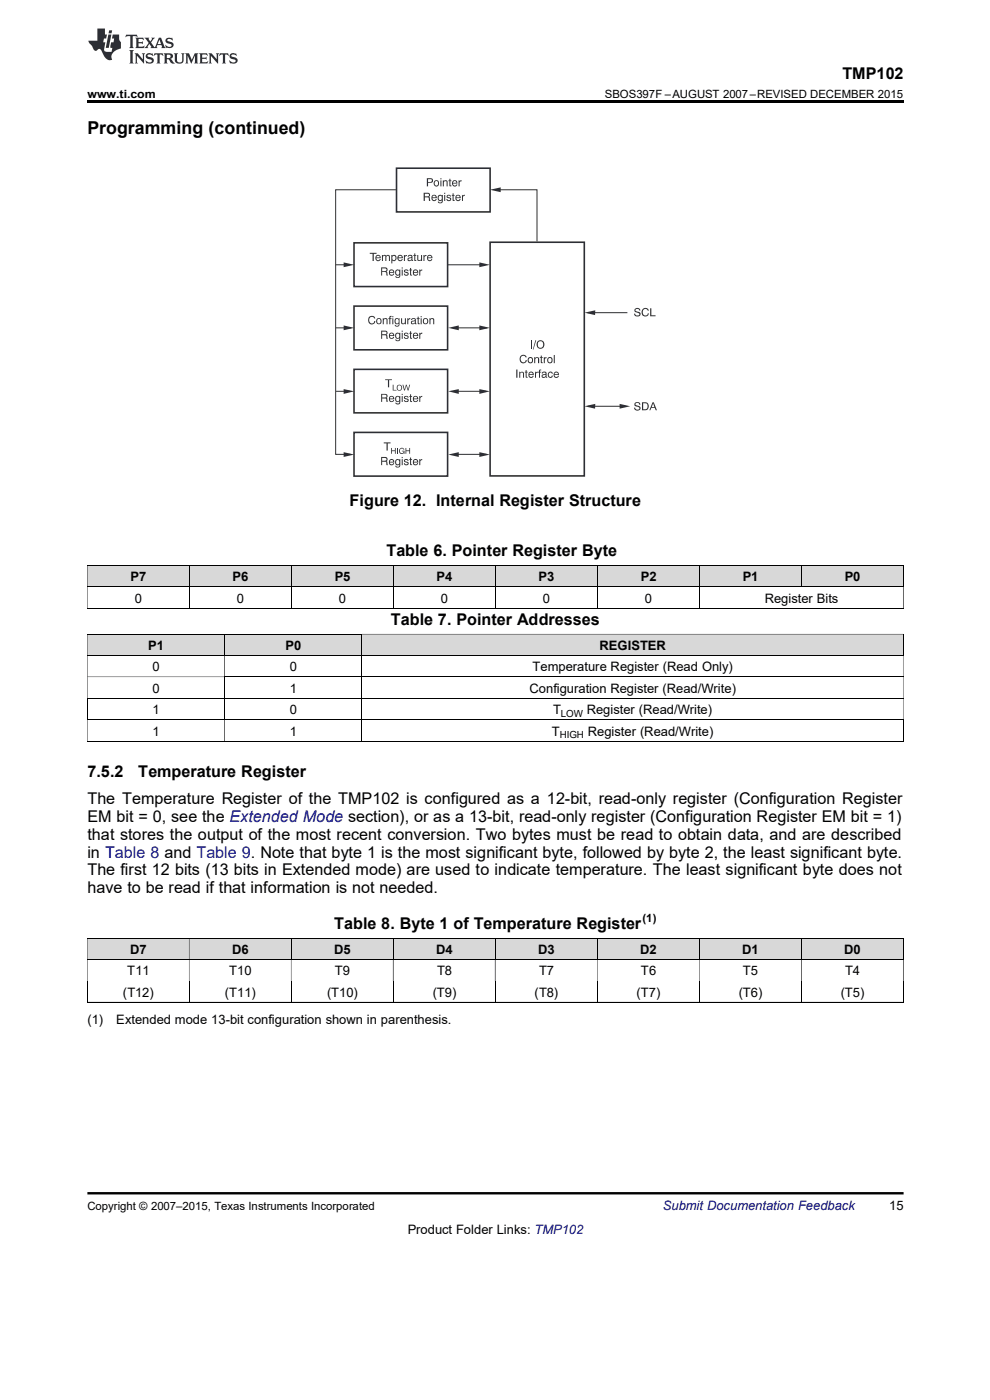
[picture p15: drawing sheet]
<svg xmlns="http://www.w3.org/2000/svg" width="210mm" height="297mm" viewBox="0 0 210 297" stroke-linecap="round" stroke-linejoin="round" font-family="sans-serif">
<defs><g id="words">
<text font-size="3.8" x="18.5" y="28.5">Programming (continued)</text>
<g font-size="3.4">
<text x="178.7" y="16.8">TMP102</text>
<text x="74.2" y="107.4">Figure 12. Internal Register Structure</text>
<text x="82" y="118">Table 6. Pointer Register Byte</text>
<text x="82.9" y="132.5">Table 7. Pointer Addresses</text>
<text x="18.5" y="164.8">7.5.2</text>
<text x="29.3" y="164.8">Temperature Register</text>
<text x="18.5" y="170.6">The Temperature Register of the TMP102 is configured as a 12-bit, read-only register (Configuration Register</text>
<text x="18.5" y="174.4">EM bit = 0, see the Extended Mode section), or as a 13-bit, read-only register (Configuration Register EM bit = 1)</text>
<text x="18.5" y="178.2">that stores the output of the most recent conversion. Two bytes must be read to obtain data, and are described</text>
<text x="18.5" y="181.9">in Table 8 and Table 9. Note that byte 1 is the most significant byte, followed by byte 2, the least significant byte.</text>
<text x="18.5" y="185.7">The first 12 bits (13 bits in Extended mode) are used to indicate temperature. The least significant byte does not</text>
<text x="18.5" y="189.5">have to be read if that information is not needed.</text>
<text x="70.9" y="197">Table 8. Byte 1 of Temperature Register</text>
</g>
<g font-size="2.8">
<text x="27.7" y="123.3">P7</text>
<text x="49.3" y="123.3">P6</text>
<text x="71" y="123.3">P5</text>
<text x="92.6" y="123.3">P4</text>
<text x="114.3" y="123.3">P3</text>
<text x="135.9" y="123.3">P2</text>
<text x="157.6" y="123.3">P1</text>
<text x="179.2" y="123.3">P0</text>
<text x="28.6" y="127.9">0</text>
<text x="50.3" y="127.9">0</text>
<text x="71.9" y="127.9">0</text>
<text x="93.5" y="127.9">0</text>
<text x="115.1" y="127.9">0</text>
<text x="136.8" y="127.9">0</text>
<text x="162.2" y="127.9">Register Bits</text>
<text x="31.5" y="137.9">P1</text>
<text x="60.6" y="137.9">P0</text>
<text x="127.2" y="137.9">REGISTER</text>
<text x="32.3" y="142.5">0</text>
<text x="61.5" y="142.5">0</text>
<text x="113" y="142.5">Temperature Register (Read Only)</text>
<text x="32.3" y="147">0</text>
<text x="61.5" y="147">1</text>
<text x="112.4" y="147">Configuration Register (Read/Write)</text>
<text x="32.3" y="151.5">1</text>
<text x="61.5" y="151.5">0</text>
<text x="117.3" y="151.5">T</text>
<text x="124.5" y="151.5">Register (Read/Write)</text>
<text x="32.3" y="156">1</text>
<text x="61.5" y="156">1</text>
<text x="117.1" y="156">T</text>
<text x="124.7" y="156">Register (Read/Write)</text>
<text x="27.6" y="202.4">D7</text>
<text x="49.2" y="202.4">D6</text>
<text x="70.9" y="202.4">D5</text>
<text x="92.5" y="202.4">D4</text>
<text x="114.2" y="202.4">D3</text>
<text x="135.8" y="202.4">D2</text>
<text x="157.4" y="202.4">D1</text>
<text x="179.1" y="202.4">D0</text>
<text x="27" y="206.9">T11</text>
<text x="48.6" y="206.9">T10</text>
<text x="71" y="206.9">T9</text>
<text x="92.7" y="206.9">T8</text>
<text x="114.3" y="206.9">T7</text>
<text x="136" y="206.9">T6</text>
<text x="157.6" y="206.9">T5</text>
<text x="179.3" y="206.9">T4</text>
<text x="26.1" y="211.5">(T12)</text>
<text x="47.7" y="211.5">(T11)</text>
<text x="69.4" y="211.5">(T10)</text>
<text x="91.8" y="211.5">(T9)</text>
<text x="113.4" y="211.5">(T8)</text>
<text x="135" y="211.5">(T7)</text>
<text x="156.7" y="211.5">(T6)</text>
<text x="178.4" y="211.5">(T5)</text>
<text x="18.5" y="217.2">(1)</text>
<text x="24.7" y="217.2">Extended mode 13-bit configuration shown in parenthesis.</text>
<text x="188.6" y="256.7">15</text>
<text x="86.5" y="261.9">Product Folder Links: TMP102</text>
</g>
<text font-size="2.8" fill="#0000c8" x="140.6" y="256.7">Submit Documentation Feedback</text>
<g font-size="2.4">
<text x="18.5" y="20.9">www.ti.com</text>
<text x="128.3" y="20.9">SBOS397F –AUGUST 2007–REVISED DECEMBER 2015</text>
<text x="136.3" y="195.7">(1)</text>
<text x="18.5" y="256.7">Copyright © 2007–2015, Texas Instruments Incorporated</text>
</g>
<g font-size="2.1">
<text x="119" y="152.1">LOW</text>
<text x="118.7" y="156.6">HIGH</text>
</g>
</g></defs>
<g fill="#d8d8d8">
<path d="M18.5 199.1h173.2v4.5h-173.2zM18.5 134.6h58.3v4.5h-58.3z" fill-rule="evenodd"/>
<path d="M18.5 120h173.2v4.5h-173.2z" fill-rule="evenodd"/>
</g>
<path d="M76.8 134.6h114.8v4.5h-114.8z" fill="#d8d8d8"/>
<g fill="#000">
<path d="M18.5 139.1l.1 4.5zM47.5 139.1h.2v4.5h-.2z" fill-rule="evenodd"/>
<path d="M76.8 134.5l114.8 .1zM18.5 124.5l.1 4.6z" fill-rule="evenodd"/>
<path d="M191.6 139.1v4.5zM18.5 134.5l.1 4.6z" fill-rule="evenodd"/>
<path d="M191.6 124.5h.1v4.6h-.1zM18.5 120l.1 4.5z" fill-rule="evenodd"/>
<path d="M18.5 152.7l.1 4.6zM47.5 152.7h.2v4.6h-.2z" fill-rule="evenodd"/>
<path d="M191.6 148.2v4.5zM18.5 143.6l.1 4.6z" fill-rule="evenodd"/>
<path d="M191.6 143.6v4.6zM18.5 143.6h29.2z" fill-rule="evenodd"/>
<path d="M18.5 199.1l.1 4.5zM40.1 199.1l.1 4.5z" fill-rule="evenodd"/>
<path d="M18.5 203.6l.1 4.6zM40.1 203.6l.1 4.6zM61.7 203.6l.1 4.6zM83.4 203.6h.1v4.6h-.1zM105 203.6h.1v4.6h-.1zM126.7 203.6v4.6zM148.3 203.6l.1 4.6zM169.9 203.6h.2v4.6h-.2zM191.6 203.6h.1v4.6h-.1z" fill-rule="evenodd"/>
<path d="M18.5 252.9h173.2v.5h-173.2zM18.5 212.6h173.2v.1h-173.2z" fill-rule="evenodd"/>
</g>
<g fill="none" stroke="#000" stroke-width=".21">
<path d="M18.5 120h173.2M18.5 139.1h173.1M18.5 134.5h58.3M18.5 129h173.2M18.5 124.5h173.2M40.1 120v9.1M47.6 134.5v4.6M61.8 120v9.1M76.8 134.5v22.8M83.4 120v9.1M105.1 120v9.1M126.7 120v9.1"/>
<path d="M148.3 120v9.1M170 120v4.5M191.6 134.5v4.6M191.6 120v4.5M18.5 157.2h173.1M18.5 152.7h173.1M18.5 148.1h173.1M18.6 148.2v4.5M47.6 143.6v9.1M47.7 143.6h143.9M191.6 152.7v4.6M18.5 199h173.2"/>
<path d="M61.8 199.1v4.5M83.4 199.1v4.5M105.1 199.1v4.5M126.7 199.1v4.5M148.3 199.1v4.5M170 199.1v4.5M191.6 199.1v4.5M18.5 212.6h173.2M18.5 203.6h173.2M18.6 208.1v4.6M40.1 208.1v4.6M61.8 208.1v4.6"/>
<path d="M83.4 208.1v4.6M105.1 208.1v4.6M126.7 208.1v4.6M148.3 208.1v4.6M170 208.1v4.6M191.6 208.1v4.6"/>
</g>
<path d="M104 51.4h20v49.6h-20z" fill-rule="evenodd" fill="#fff"/>
<path d="M104 51.4h20v49.6h-20z" fill="none" stroke="#2c2e35" stroke-width=".34"/>
<path d="M75.1 51.5h19.9v9.3h-19.9z" fill-rule="evenodd" fill="#fff"/>
<path d="M75.1 51.5h19.9v9.3h-19.9z" fill="none" stroke="#2c2e35" stroke-width=".34"/>
<g fill="#2c2e35">
<path d="M112.6 72.2h.2v1.8h-.2z"/>
<path d="M113.6 72.2h.1l-.5 2h-.2z"/>
<path d="M110.4 75.5a.73 .73 0 0 1 .8-.2 .73 .73 0 0 1 .5 .5h-.2a.61 .61 0 0 0-.9-.2 .61 .61 0 0 0-.1 .9 .5 .5 0 0 0 .6 .4 .5 .5 0 0 0 .4-.5h.3a.8 .8 0 0 1-1.1 .6 .8 .8 0 0 1-.4-1.1z"/>
<path d="M113.3 75.8h.2v.1l.2-.1a.44 .44 0 0 1 .5 0 .44 .44 0 0 1 .2 .5v.7h-.3v-1h-.4l-.2 1h-.2z"/>
<path d="M114.7 75.4h.2v.4h.2v.1h-.2v.9l.2 .1a.22 .22 0 0 1-.1 .2 .22 .22 0 0 1-.3-.2v-1h-.2v-.1h.2z"/>
<path d="M115.4 75.8h.2v.2l.4-.2v.2l-.4 .2v.8h-.2z"/>
<path d="M110.2 78.9h.1v.1a.47 .47 0 0 1 .6-.1 .47 .47 0 0 1 .3 .5v.7h-.2v-.8a.3 .3 0 0 0-.4-.3 .3 .3 0 0 0-.2 .4v.7h-.2z"/>
<path d="M111.5 78.5h.2v.4h.2v.1h-.2v.9l.2 .1v.1h-.4v-1.1h-.2v-.1h.2z"/>
<path d="M113.5 78.9h.2v.2l.4-.2v.2l-.4 .2v.8h-.2z"/>
<path d="M114.4 78.4h.4v.2l-.2 .1v.2h.2v.1h-.2v1.1h-.3v-1.1h-.2v-.1h.2z"/>
<path d="M116.5 78.9l.3-.1a.44 .44 0 0 1 .5 .5h-.2l-.1-.2a.42 .42 0 0 0-.6 .4 .42 .42 0 0 0 .6 .4l.1-.2h.2a.58 .58 0 0 1-.9 .3 .58 .58 0 0 1 0-1z"/>
<path d="M134.7 65.5a.66 .66 0 0 1 1.1 .4h-.2a.38 .38 0 0 0-.4-.4 .38 .38 0 0 0-.4 .4l.2 .1a.67 .67 0 0 1 .8 .9 .76 .76 0 0 1-.7 .2 .76 .76 0 0 1-.6-.6h.2a.42 .42 0 0 0 .5 .4 .42 .42 0 0 0 .4-.4l-.4-.2a.51 .51 0 0 1-.5-.2 .51 .51 0 0 1 0-.6z"/>
<path d="M136.4 65.6a.73 .73 0 0 1 .7-.3 .73 .73 0 0 1 .5 .6h-.2a.61 .61 0 0 0-.9-.2 .61 .61 0 0 0-.1 .9 .52 .52 0 0 0 .6 .3 .52 .52 0 0 0 .4-.4h.2a.82 .82 0 0 1-1.1 .5 .82 .82 0 0 1-.3-1.2z"/>
<path d="M137.9 65.4h.3v1.5h.9v.2h-1.2z"/>
<path d="M134.6 85.5a.69 .69 0 0 1 .8-.2 .69 .69 0 0 1 .4 .6h-.2a.38 .38 0 0 0-.4-.4 .38 .38 0 0 0-.4 .4l.2 .1a.65 .65 0 0 1 .7 .2 .65 .65 0 0 1 0 .8 .75 .75 0 0 1-1.2-.5h.2a.42 .42 0 0 0 .5 .4 .42 .42 0 0 0 .4-.4l-.1-.1a.78 .78 0 0 1-.9-.7z"/>
<path d="M78.4 53.6h1.5v.2h-.6v1.6h-.3v-1.6h-.6z"/>
<path d="M81 54.1h.2v.2a.38 .38 0 0 1 .4-.2 .38 .38 0 0 1 .3 .2 .44 .44 0 0 1 .5-.2 .44 .44 0 0 1 .3 .4v.9h-.2v-.9l-.2-.2-.3 .1v1h-.3v-1l-.3-.1-.2 .2v.9h-.2z"/>
<path d="M85.7 54.1h.2v.3l.1-.3h.3v.2l-.4 .2v.9h-.2z"/>
<path d="M87.9 53.8h.2v.3h.2v.2h-.2v.9h.2v.2l-.4-.2v-.9h-.2v-.2h.2z"/>
<path d="M88.5 54.1h.2v.9l.2 .2a.33 .33 0 0 0 .4-.4v-.7h.2v1.3h-.2v-.2a.44 .44 0 0 1-.5 .2 .44 .44 0 0 1-.3-.5z"/>
<path d="M89.8 54.1h.2v.3l.2-.3h.3v.2l-.4 .2-.1 .9h-.2z"/>
<path d="M85.7 57.4l.3-.2h.4l.3 .3h-.3a.23 .23 0 0 0-.2-.2 .23 .23 0 0 0-.2 .3 .5 .5 0 0 1 .7 .3 .5 .5 0 0 1-.3 .7 .5 .5 0 0 1-.7-.4v-.2h.2a.28 .28 0 0 0 .3 .4 .28 .28 0 0 0 .2-.4l-.6-.3z"/>
<path d="M87 56.9h.2v.3h.2v.2h-.2v.9h.2a.22 .22 0 0 1-.2 .2 .22 .22 0 0 1-.2-.2v-.9h-.2v-.2h.2z"/>
<path d="M88.9 57.2h.3v.2l.1-.2h.3v.2l-.4 .2v.9h-.3z"/>
<path d="M113.8 73.1a.88 .88 0 0 1 1.7 0 .88 .88 0 0 1-1.7 0zM114 73.1a.66 .66 0 0 0 1.3 0 .66 .66 0 0 0-1.3 0z"/>
<path d="M112.4 76a.43 .43 0 0 0-.2 .6 .43 .43 0 0 0 .7 0l-.1-.5zM111.9 76.4a.65 .65 0 0 1 1.3 0 .65 .65 0 0 1-1.3 0z"/>
<path d="M116.4 76.1a.42 .42 0 0 0-.1 .6 .42 .42 0 0 0 .7-.1l-.1-.5-.2-.2zM116 76.4a.65 .65 0 0 1 1.3 0 .65 .65 0 0 1-1.3 0z"/>
<path d="M112.2 79a.58 .58 0 0 1 .7-.1 .58 .58 0 0 1 .3 .6h-.9a.35 .35 0 0 0 .3 .5 .35 .35 0 0 0 .4-.3h.2a.61 .61 0 0 1-.9 .4 .61 .61 0 0 1-.1-1zM112.4 79.1l-.1 .3h.7l-.2-.4z"/>
<path d="M115.1 79.6v.2a.35 .35 0 0 0 .5 .1 .35 .35 0 0 0 .1-.4zM115.1 79l.3-.2a.39 .39 0 0 1 .6 .4l.1 .9-.4-.1a.44 .44 0 0 1-.5 .2 .44 .44 0 0 1-.3-.6 .44 .44 0 0 1 .6-.2l.2-.1a.27 .27 0 0 0-.2-.3 .27 .27 0 0 0-.4 .2h-.2z"/>
<path d="M117.7 78.9a.58 .58 0 0 1 .6 0 .58 .58 0 0 1 .3 .6h-1a.37 .37 0 0 0 .3 .5 .37 .37 0 0 0 .5-.3h.2a.64 .64 0 0 1-1 .3 .64 .64 0 0 1 .1-1.1zM117.8 79.1l-.2 .3h.8l-.2-.4z"/>
<path d="M136.4 85.6v1.2h.5a.65 .65 0 0 0 .5-.6 .65 .65 0 0 0-.5-.6zM136.2 85.3a1.25 1.25 0 0 1 1.2 .3 .89 .89 0 0 1-.5 1.4h-.7z"/>
<path d="M138.6 85.6l-.3 .8h.5zM138.4 85.3h.3l.7 1.7h-.3l-.2-.5h-.7l-.2 .5h-.2z"/>
<path d="M79.8 54.2a.59 .59 0 0 1 .7-.1 .59 .59 0 0 1 .3 .7h-1a.37 .37 0 0 0 .3 .4 .37 .37 0 0 0 .5-.3h.2a.63 .63 0 0 1-1 .4 .63 .63 0 0 1 0-1.1zM80 54.4l-.2 .2h.8l-.3-.3z"/>
<path d="M83 54.1h.2v.2a.62 .62 0 0 1 1 .3 .62 .62 0 0 1-.7 .8l-.3-.2v.7h-.2zM83.3 54.4a.42 .42 0 0 0-.1 .6 .42 .42 0 0 0 .6 .1 .42 .42 0 0 0 .1-.6 .42 .42 0 0 0-.6-.1z"/>
<path d="M84.5 54.2a.57 .57 0 0 1 .7-.1 .57 .57 0 0 1 .2 .7h-.9a.35 .35 0 0 0 .3 .4 .35 .35 0 0 0 .4-.3h.2a.63 .63 0 0 1-.9 .3 .63 .63 0 0 1 0-1zM84.6 54.4l-.1 .2h.7l-.2-.3z"/>
<path d="M86.7 54.9v.1a.35 .35 0 0 0 .4 .2 .35 .35 0 0 0 .2-.5zM86.6 54.2l.4-.1a.39 .39 0 0 1 .5 .3l.1 1-.3-.2a.45 .45 0 0 1-.6 .2 .45 .45 0 0 1-.2-.5 .45 .45 0 0 1 .5-.3h.2a.28 .28 0 0 0-.2-.4 .28 .28 0 0 0-.3 .2l-.2 .1z"/>
<path d="M90.7 54.2a.6 .6 0 0 1 .7-.1 .6 .6 0 0 1 .3 .7h-.9a.37 .37 0 0 0 .3 .4 .37 .37 0 0 0 .4-.3h.2a.61 .61 0 0 1-.9 .4 .61 .61 0 0 1-.2-.9zM90.9 54.4l-.1 .2h.7l-.2-.3z"/>
<path d="M81.1 56.9v.6h.7l.2-.1v-.3l-.2-.2zM80.9 56.7h.7a.48 .48 0 0 1 .6 .3 .48 .48 0 0 1-.2 .6l.2 .2 .1 .7h-.3l-.1-.7-.3-.1h-.5v.8h-.2z"/>
<path d="M82.6 57.3a.61 .61 0 0 1 .7-.1 .61 .61 0 0 1 .4 .7h-1a.35 .35 0 0 0 .3 .4 .35 .35 0 0 0 .4-.3h.2a.61 .61 0 0 1-.9 .4 .61 .61 0 0 1-.1-.9zM82.8 57.4l-.1 .3h.7l-.2-.3z"/>
<path d="M83.9 57.4l.4-.3 .4 .3v-.2h.2v1.2a.54 .54 0 0 1-.4 .6 .54 .54 0 0 1-.6-.4h.2a.34 .34 0 0 0 .4 .2 .34 .34 0 0 0 .2-.5 .62 .62 0 0 1-.9-.1 .62 .62 0 0 1 .1-.8zM84.1 57.5a.44 .44 0 0 0-.1 .6 .44 .44 0 0 0 .6 .1v-.7l-.2-.1z"/>
<path d="M85.2 57.2h.2v1.3h-.2zM85.2 56.7h.2v.3h-.2z"/>
<path d="M87.7 57.3a.61 .61 0 0 1 .7-.1 .61 .61 0 0 1 .3 .7h-.9a.35 .35 0 0 0 .3 .4 .35 .35 0 0 0 .4-.3h.2a.61 .61 0 0 1-.9 .4 .61 .61 0 0 1-.2-.9zM87.9 57.4l-.1 .3h.7l-.2-.3z"/>
</g>
<path d="M117.5 75.3h.2v1.7h-.2zM109.5 78.4h.3v1.7h-.3z" fill-rule="evenodd" fill="#2c2e35"/>
<path d="M75.1 64.9h19.9v9.3h-19.9z" fill-rule="evenodd" fill="#fff"/>
<path d="M75.1 64.9h19.9v9.3h-19.9z" fill="none" stroke="#2c2e35" stroke-width=".34"/>
<g fill="#2c2e35">
<path d="M78.3 67.2a.75 .75 0 0 1 1.3 .4h-.2a.61 .61 0 0 0-.9-.2 .61 .61 0 0 0-.1 .9 .51 .51 0 0 0 .5 .3 .51 .51 0 0 0 .5-.5h.2a.81 .81 0 0 1-1 .7 .81 .81 0 0 1-.5-1.2z"/>
<path d="M81.2 67.5h.2v.2a.44 .44 0 0 1 .6-.2 .44 .44 0 0 1 .2 .5v.8h-.2v-1.1l-.5 .1-.1 1h-.2z"/>
<path d="M82.7 67.1l.4-.1v.2l-.3 .2v.1h.3v.2h-.3v1.1h-.2v-1.1h-.2v-.2h.2z"/>
<path d="M85.1 67.5h.2v.9l.2 .2 .3-.1 .1-1h.2v1.3h-.2v-.2a.42 .42 0 0 1-.5 .2 .42 .42 0 0 1-.3-.5z"/>
<path d="M86.4 67.5h.2v.2l.4-.2v.2l-.4 .2v.9h-.2z"/>
<path d="M88.6 67.2h.2v.3h.2v.2h-.2v.9h.2v.2l-.4-.1v-1h-.2v-.2h.2z"/>
<path d="M91.1 67.5h.2v.2a.44 .44 0 0 1 .6-.2 .44 .44 0 0 1 .2 .5v.8h-.2v-1l-.1-.1-.4 .1-.1 1h-.2z"/>
<path d="M85.8 70.7l.6-.1 .3 .4h-.3a.23 .23 0 0 0-.2-.3 .23 .23 0 0 0-.2 .4 .46 .46 0 0 1 .6 .2 .46 .46 0 0 1-.2 .6h-.2a.39 .39 0 0 1-.5-.4h.2a.28 .28 0 0 0 .3 .3 .28 .28 0 0 0 .2-.4l-.6-.2z"/>
<path d="M87 70.3h.2v.3h.2v.2h-.2v.9h.2v.2l-.4-.2v-.9h-.2v-.2h.2z"/>
<path d="M88.9 70.6h.3v.2l.4-.2v.2l-.4 .2v.9h-.3z"/>
<path d="M80.1 67.8l-.1 .1a.42 .42 0 0 0 .1 .6 .42 .42 0 0 0 .6 0 .42 .42 0 0 0 0-.6l-.2-.2zM79.7 68.1a.65 .65 0 0 1 1.3 0 .65 .65 0 0 1-1.3 0z"/>
<path d="M83.2 67.5h.2v1.3h-.2zM83.2 67.1h.2v.2h-.2z"/>
<path d="M83.9 67.5h.4l.3 .1 .2-.1v1.2a.52 .52 0 0 1-.5 .6 .52 .52 0 0 1-.6-.4h.2a.35 .35 0 0 0 .5 .2 .35 .35 0 0 0 .2-.5 .59 .59 0 0 1-.8 0 .59 .59 0 0 1-.1-.8zM84 67.8l-.1 .4a.36 .36 0 0 0 .3 .4 .36 .36 0 0 0 .4-.4l-.2-.5z"/>
<path d="M87.4 68.3v.1a.33 .33 0 0 0 .3 .2 .33 .33 0 0 0 .3-.3v-.2zM87.3 67.6l.4-.1a.39 .39 0 0 1 .5 .4l.1 .9-.2-.1-.1-.1a.44 .44 0 0 1-.6 .2 .44 .44 0 0 1-.2-.5 .44 .44 0 0 1 .6-.3h.1a.27 .27 0 0 0-.2-.4 .27 .27 0 0 0-.3 .3h-.2z"/>
<path d="M89.2 67.5h.3v1.3h-.3zM89.2 67.1h.3v.2h-.3z"/>
<path d="M90 67.8l-.1 .1a.42 .42 0 0 0 .1 .6 .42 .42 0 0 0 .6 0 .42 .42 0 0 0 0-.6l-.2-.2zM89.6 68.1a.65 .65 0 0 1 1.3 0 .65 .65 0 0 1-1.3 0z"/>
<path d="M81.1 70.4v.5l.9-.1-.1-.4zM80.9 70.1h.7a.46 .46 0 0 1 .6 .3 .46 .46 0 0 1-.2 .6l.2 .2 .1 .7h-.3l-.1-.6-.3-.2h-.5v.8h-.2z"/>
<path d="M82.6 70.7a.6 .6 0 0 1 .7-.1 .6 .6 0 0 1 .4 .7h-1a.35 .35 0 0 0 .3 .4 .35 .35 0 0 0 .4-.2h.2a.61 .61 0 0 1-.9 .3 .61 .61 0 0 1-.1-.9zM82.8 70.9l-.1 .2h.7l-.2-.3z"/>
<path d="M83.9 70.7l.4-.1 .4 .1v-.1h.2v1.2a.54 .54 0 0 1-.4 .6 .54 .54 0 0 1-.6-.4h.2a.35 .35 0 0 0 .4 .2 .35 .35 0 0 0 .2-.5 .59 .59 0 0 1-.8 0 .59 .59 0 0 1 0-.8zM84.1 70.9l-.1 .3a.36 .36 0 0 0 .4 .5 .36 .36 0 0 0 .3-.5l-.2-.4z"/>
<path d="M85.2 70.6h.2v1.3h-.2zM85.2 70.1h.2v.3h-.2z"/>
<path d="M87.7 70.7a.6 .6 0 0 1 .7-.1 .6 .6 0 0 1 .3 .7h-.9a.35 .35 0 0 0 .3 .4 .35 .35 0 0 0 .4-.2h.2a.61 .61 0 0 1-.9 .3 .61 .61 0 0 1-.2-.9zM87.9 70.9l-.1 .2h.7l-.2-.3z"/>
</g>
<path d="M75.1 78.4h19.9v9.2h-19.9z" fill-rule="evenodd" fill="#fff"/>
<path d="M75.1 78.4h19.9v9.2h-19.9z" fill="none" stroke="#2c2e35" stroke-width=".34"/>
<g fill="#2c2e35">
<path d="M81.7 80.5h1.4v.1h-.6v1.6h-.2v-1.6h-.6z"/>
<path d="M83.3 81.6h.2v1.1h.6v.1h-.8z"/>
<path d="M85.4 81.6h.2l.3 1 .2-1h.2l.3 1 .2-1h.2l-.3 1.2h-.2l-.3-1-.3 1h-.2z"/>
<path d="M85.8 84.1h.7l.2 .3h-.3a.23 .23 0 0 0-.2-.3 .23 .23 0 0 0-.2 .4 .49 .49 0 0 1 .6 .1 .49 .49 0 0 1 0 .6l-.6 .1-.3-.2v-.2h.2a.28 .28 0 0 0 .3 .3 .28 .28 0 0 0 .2-.4l-.6-.2z"/>
<path d="M87 83.7h.2v.3h.2v.2h-.2v.8l.2 .1-.1 .2-.3-.2v-.9h-.2v-.2h.2z"/>
<path d="M88.9 84h.3v.2l.4-.2v.2l-.4 .2v.9h-.3z"/>
<path d="M84.1 82.2a.62 .62 0 0 1 1.2 0 .62 .62 0 0 1-1.2 0zM84.4 81.9a.48 .48 0 0 0-.1 .6 .48 .48 0 0 0 .7 .1 .48 .48 0 0 0 .1-.6 .48 .48 0 0 0-.7-.1z"/>
<path d="M81.1 83.7v.6h.7l.2-.1v-.3l-.2-.1zM80.9 83.6h.7a.46 .46 0 0 1 .6 .2 .46 .46 0 0 1-.2 .6l.1 .1 .2 .8h-.3l-.1-.6-.3-.2h-.5v.8h-.2z"/>
<path d="M82.6 84.2a.6 .6 0 0 1 .7-.1 .6 .6 0 0 1 .4 .6h-1a.35 .35 0 0 0 .3 .4 .35 .35 0 0 0 .4-.2h.2a.61 .61 0 0 1-.9 .3 .61 .61 0 0 1-.1-.9zM82.8 84.2l-.1 .3h.7l-.2-.3z"/>
<path d="M83.9 84.2l.4-.2 .4 .2v-.2h.2v1.3a.54 .54 0 0 1-.4 .5 .54 .54 0 0 1-.6-.4h.2a.35 .35 0 0 0 .4 .2 .35 .35 0 0 0 .2-.5 .59 .59 0 0 1-.8 0 .59 .59 0 0 1 0-.8zM84.1 84.3v.5l.1 .3a.46 .46 0 0 0 .5-.5 .46 .46 0 0 0-.5-.4z"/>
<path d="M85.2 84h.2v1.3h-.2zM85.2 83.6h.2v.2h-.2z"/>
<path d="M87.7 84.2a.6 .6 0 0 1 .7-.1 .6 .6 0 0 1 .3 .6h-.9a.35 .35 0 0 0 .3 .4 .35 .35 0 0 0 .4-.2h.2a.61 .61 0 0 1-.9 .3 .61 .61 0 0 1-.2-.9zM87.9 84.2l-.1 .3h.7l-.2-.3z"/>
</g>
<path d="M75.1 91.7h19.9v9.3h-19.9z" fill-rule="evenodd" fill="#fff"/>
<path d="M75.1 91.7h19.9v9.3h-19.9z" fill="none" stroke="#2c2e35" stroke-width=".34"/>
<g fill="#2c2e35">
<path d="M81.4 93.9h1.4v.2h-.5v1.5h-.3v-1.5h-.6z"/>
<path d="M83 95h.1v.5h.7v-.5h.1v1.3h-.1v-.6h-.7v.6h-.1z"/>
<path d="M84.2 95h.2v1.3h-.2z"/>
<path d="M84.9 95.1l.5-.1 .4 .4h-.2a.4 .4 0 0 0-.5-.2 .4 .4 0 0 0-.3 .5 .4 .4 0 0 0 .4 .4 .4 .4 0 0 0 .4-.3h-.3v-.2h.5v.7l-.2-.2a.62 .62 0 0 1-.9-.1 .62 .62 0 0 1 .2-.9z"/>
<path d="M86 95h.2v.5h.6v-.5h.2v1.3h-.2v-.6h-.6v.6h-.2z"/>
<path d="M85.8 97.5l.6-.1 .3 .4h-.3a.23 .23 0 0 0-.2-.3 .23 .23 0 0 0-.2 .4 .47 .47 0 0 1 .6 .1 .47 .47 0 0 1 0 .6l-.4 .1a.44 .44 0 0 1-.5-.4h.2a.28 .28 0 0 0 .3 .3 .28 .28 0 0 0 .2-.4l-.6-.2z"/>
<path d="M87 97.1h.2v.3h.2v.2h-.2v.9h.2a.22 .22 0 0 1-.2 .2 .22 .22 0 0 1-.2-.2v-.9h-.2v-.2h.2z"/>
<path d="M88.9 97.4h.3v.3l.1-.2 .3-.1v.2l-.4 .2v.9h-.3z"/>
<path d="M81.1 97.2v.5l.9-.1v-.3l-.2-.1zM80.9 96.9h.7a.48 .48 0 0 1 .6 .3 .48 .48 0 0 1-.2 .6l.1 .1 .2 .7-.3 .1a.54 .54 0 0 0-.4-.7h-.5v.7h-.2z"/>
<path d="M82.6 97.6a.59 .59 0 0 1 .8-.1 .59 .59 0 0 1 .3 .6h-1a.35 .35 0 0 0 .3 .4 .35 .35 0 0 0 .4-.2h.2a.61 .61 0 0 1-.9 .3 .61 .61 0 0 1-.1-.9zM82.8 97.7l-.1 .3h.7l-.2-.4z"/>
<path d="M83.9 97.6l.4-.2 .4 .2v-.2h.2v1.2a.54 .54 0 0 1-.4 .6 .54 .54 0 0 1-.6-.4h.2a.34 .34 0 0 0 .4 .2 .34 .34 0 0 0 .2-.4 .59 .59 0 0 1-.8-.1 .59 .59 0 0 1 0-.8zM84.1 97.7v.6l.1 .2a.45 .45 0 0 0 .5-.5 .45 .45 0 0 0-.5-.4z"/>
<path d="M85.2 97.4h.2v1.3h-.2zM85.2 96.9h.2v.3h-.2z"/>
<path d="M87.7 97.6a.59 .59 0 0 1 .7-.1 .59 .59 0 0 1 .3 .6h-.9a.35 .35 0 0 0 .3 .4 .35 .35 0 0 0 .4-.2h.2a.61 .61 0 0 1-.9 .3 .61 .61 0 0 1-.2-.9zM87.9 97.7l-.1 .3h.7l-.2-.4z"/>
</g>
<path d="M84.1 35.7h19.9v9.3h-19.9z" fill-rule="evenodd" fill="#fff"/>
<path d="M84.1 35.7h19.9v9.3h-19.9z" fill="none" stroke="#2c2e35" stroke-width=".34"/>
<g fill="#2c2e35">
<path d="M93.9 38.3h.2v.1a.44 .44 0 0 1 .6-.2 .44 .44 0 0 1 .3 .6v.7h-.3v-.8a.3 .3 0 0 0-.3-.3 .3 .3 0 0 0-.3 .4v.7h-.2z"/>
<path d="M95.3 37.9h.2v.4h.3v.1h-.3v.9h.3v.2l-.5-.1v-1h-.2v-.1h.2z"/>
<path d="M97.3 38.3h.2v.2l.4-.3v.3l-.4 .2v.8h-.2z"/>
<path d="M94.9 41.4l.5-.1 .2 .2 .1 .2h-.2a.26 .26 0 0 0-.3-.2 .26 .26 0 0 0-.2 .3 .52 .52 0 0 1 .6 .2 .52 .52 0 0 1 0 .5l-.4 .2a.44 .44 0 0 1-.5-.5h.2a.27 .27 0 0 0 .3 .3 .27 .27 0 0 0 .2-.4l-.6-.2z"/>
<path d="M96 41h.2v.4h.2v.1h-.2v.9h.2v.2l-.4-.1v-1h-.2v-.1h.2z"/>
<path d="M98 41.4h.2v.2l.4-.3v.3l-.4 .2v.8h-.2z"/>
<path d="M90.8 38v.6l.8-.2-.1-.3zM90.6 37.8h.6a.52 .52 0 0 1 .7 .5 .52 .52 0 0 1-.7 .5h-.4v.7h-.2z"/>
<path d="M92.4 38.4a.46 .46 0 0 0-.2 .6 .46 .46 0 0 0 .6 .2v-.7zM91.9 38.9a.65 .65 0 0 1 1.3 0 .65 .65 0 0 1-1.3 0z"/>
<path d="M93.4 38.3h.2v1.2h-.2zM93.4 37.8h.2v.3h-.2z"/>
<path d="M96.1 38.4a.57 .57 0 0 1 .7-.1 .57 .57 0 0 1 .2 .6h-.9a.37 .37 0 0 0 .3 .5 .37 .37 0 0 0 .4-.3h.2a.63 .63 0 0 1-.9 .3 .63 .63 0 0 1 0-1zM96.2 38.5l-.1 .3h.7l-.2-.4z"/>
<path d="M90.1 41.1v.6l.9-.2-.1-.4zM89.9 40.9h.7a.46 .46 0 0 1 .6 .3 .46 .46 0 0 1-.2 .5l.2 .2 .1 .7h-.3l-.1-.6-.3-.1h-.5v.7h-.2z"/>
<path d="M91.7 41.5a.6 .6 0 0 1 .7-.1 .6 .6 0 0 1 .3 .6h-1a.35 .35 0 0 0 .3 .5 .35 .35 0 0 0 .4-.3h.2a.61 .61 0 0 1-.9 .4 .61 .61 0 0 1-.1-1zM91.8 41.6l-.1 .3h.7l-.2-.4z"/>
<path d="M93 41.5l.4-.2 .3 .2v-.1h.2v1.2a.54 .54 0 0 1-.4 .5 .54 .54 0 0 1-.6-.3h.2a.35 .35 0 0 0 .5 .1 .35 .35 0 0 0 .1-.4 .59 .59 0 0 1-.8-.1 .59 .59 0 0 1 0-.8zM93.1 41.7l-.1 .3a.36 .36 0 0 0 .4 .5 .36 .36 0 0 0 .3-.5l-.2-.4z"/>
<path d="M94.2 41.4h.2v1.2h-.2zM94.2 40.9h.2v.2h-.2z"/>
<path d="M96.7 41.5a.6 .6 0 0 1 .7-.1 .6 .6 0 0 1 .3 .6h-.9a.35 .35 0 0 0 .3 .5 .35 .35 0 0 0 .4-.3h.2a.61 .61 0 0 1-.9 .4 .61 .61 0 0 1-.1-1zM96.9 41.6l-.1 .3h.7l-.2-.4z"/>
</g>
<path d="M71.2 56.2h3M84 40.3h-12.8v56.1h3.2M105.4 40.3h8.5v10.9M71.2 69.6h3.3M71.3 83h3" fill="none" stroke="#2c2e35" stroke-width=".21"/>
<g fill="#2c2e35">
<path d="M72.9 55.7l2.2 .5-2.2 .5z"/>
<path d="M72.9 69l2.2 .6-2.2 .5z"/>
<path d="M72.9 82.5l2.2 .5-2.2 .6z"/>
<path d="M72.9 95.9l2.2 .5-2.2 .5z"/>
</g>
<path d="M94.9 56.2h8.1M96.3 69.6h7M96.6 96.4h6.6M96.8 83h6.3" fill="none" stroke="#2c2e35" stroke-width=".21"/>
<g fill="#2c2e35">
<path d="M101.7 55.7l2.2 .5-2.2 .5z"/>
<path d="M101.7 69l2.2 .6-2.2 .5z"/>
<path d="M101.7 82.5l2.2 .5-2.2 .6z"/>
</g>
<path d="M124.7 66.3h8.4M124.7 86.2h8.1" fill="none" stroke="#2c2e35" stroke-width=".21"/>
<g fill="#2c2e35">
<path d="M131.4 85.7l2.3 .5-2.3 .5z"/>
<path d="M124 66.3l2.3-.5-.1 1z"/>
<path d="M103.9 40.3l2.3-.5v1z"/>
<path d="M124 86.2l2.3-.5-.1 1z"/>
<path d="M101.7 95.9l2.2 .5-2.2 .5z"/>
<path d="M95.1 69.6l2.2-.6v1.1z"/>
<path d="M95.1 83l2.2-.5v1.1z"/>
<path d="M95.1 96.4l2.2-.5v1z"/>
</g>
<path d="M18.5 21.4h173.2v.5h-173.2z" fill="#000"/>
<g fill="#2c2e35">
<path d="M26.8 7.4l-.2 .5 .5-.2 .5 .1v2l-.2 .4h1l-.2-.4v-2l.5-.1 .5 .2-.2-.5zM28.7 8l.2 .4v1.6l-.2 .2h1.8l.1-.5-.4 .2-.8-.1v-.6l.9 .2v-.6l-.9 .1v-.6h.8l.3 .3-.1-.6zM30.6 8l.9 1.1-.9 1.1h.9l-.2-.3 .4-.6 .4 .7-.2 .2h1.5l-.2-.2 .2-.4h.8l.2 .4-.2 .2h.9l-.9-2.2h-.5l-.9 2-.8-1 .9-1h-.8l.2 .2-.4 .6-.4-.6 .2-.2zM33.8 8.4l.4 1h-.8zM35.3 8.2a.6 .6 0 0 0-.2 .6 .6 .6 0 0 0 .6 .4l.6 .2 .1 .2a.73 .73 0 0 1-.7 .4 .73 .73 0 0 1-.6-.5l.1 .7 .2-.1a.88 .88 0 0 0 1 0 .88 .88 0 0 0 .4-.8l-.3-.3-.9-.3-.1-.2 .4-.2 .8 .3-.2-.6zM27.4 10.6l.2 .4v2.1l-.2 .4h1l-.2-.4v-2.1l.2-.4zM28.6 11.3l.2 .4v1.4l-.2 .4h.7l-.3-.4 .1-1.2 1.5 1.6v-1.8l.2-.4h-.7l.2 .4v.9l-1.1-1.3zM31.1 11.4a.62 .62 0 0 0-.2 .7 .62 .62 0 0 0 .6 .4l.6 .2 .1 .2a.73 .73 0 0 1-.7 .4 .73 .73 0 0 1-.6-.5l.1 .7 .1-.1a1.13 1.13 0 0 0 1.5-.6 1.08 1.08 0 0 0-1.2-.8l-.1-.2 .2-.2h.5l.5 .3-.2-.6-.1 .1-.5-.1zM32.8 11.3l-.2 .6 .4-.3h.4v.1v1.4l-.3 .4h1l-.2-.4v-1.5h.3l.4 .3-.1-.6zM34.7 11.3l.2 .4v1.4l-.2 .4h.9l-.2-.4v-.5a.53 .53 0 0 1 .7 .4 .65 .65 0 0 0 1 .4l-1-.9a.58 .58 0 0 0 .6-.6 .58 .58 0 0 0-.5-.6zM35.4 11.6h.1a.47 .47 0 0 1 .7 .3l-.2 .4h-.6zM36.9 11.3l.2 .2a2.01 2.01 0 0 0 .3 1.9l.3 .1a.88 .88 0 0 0 1.2-.8v-1l.3-.4h-.8l.2 .2a1.89 1.89 0 0 1-.2 1.7 .59 .59 0 0 1-.9-.5v-1l.3-.4zM39.3 11.3l.2 .4v1.4l-.2 .4h.7l-.2-.4v-1.3l.8 1.7 .8-1.7v1.3l-.2 .4h.9l-.2-.4v-1.6l.2-.2h-.8l-.6 1.4-.6-1.4zM42.2 11.3l.3 .4v1.4l-.3 .4h1.8l.2-.6a1.08 1.08 0 0 1-1.3 .2v-.6l.9 .2v-.7l-.3 .2h-.6v-.6h.8l.4 .2-.2-.5zM44.2 11.3l.2 .4v1.6l-.2 .2h.8l-.3-.4v-1.2l1.6 1.6v-1.8l.2-.4h-.7l.2 .4v.9l-1.1-1.3zM46.7 11.3l-.2 .6 .4-.3h.4v.1v1.6l-.2 .2h.9l-.2-.2v-1.6v-.1h.3l.4 .3-.1-.6zM48.9 11.4a.61 .61 0 0 0 0 1l1 .3 .1 .2a.88 .88 0 0 1-1.4-.1l.2 .7 .1-.1a1.13 1.13 0 0 0 1.5-.6 1.15 1.15 0 0 0-1.2-.8l-.1-.2 .1-.2h.6l.4 .3-.1-.6-.1 .1-.6-.1z"/>
<path d="M20.7 6.1v2.5h-1.9v.4l.8 .9a.86 .86 0 0 0 .9 .8 .54 .54 0 0 1 .5-.3 .54 .54 0 0 1 .5 .3l.3 .7a1.45 1.45 0 0 0 2 1.3 1.46 1.46 0 0 1 .9-2.1l1-.3a3.4 3.4 0 0 0-.4-2.1v-.9h-1.4l-.2 .9h.5l-.1 .8h-.5l-.2 .8v.3l.4 .1-.1 .8a1.78 1.78 0 0 1-1.6-.3l.3-1.7h-.5l.2-.8h.4l.2-.9h-.4v-1.2zM23 7.3l-.6 2.9h.7l.5-2.9zM23.2 6.4l-.2 .7h.7l.1-.7z"/>
</g>
<use href="#words"/>
</svg>
